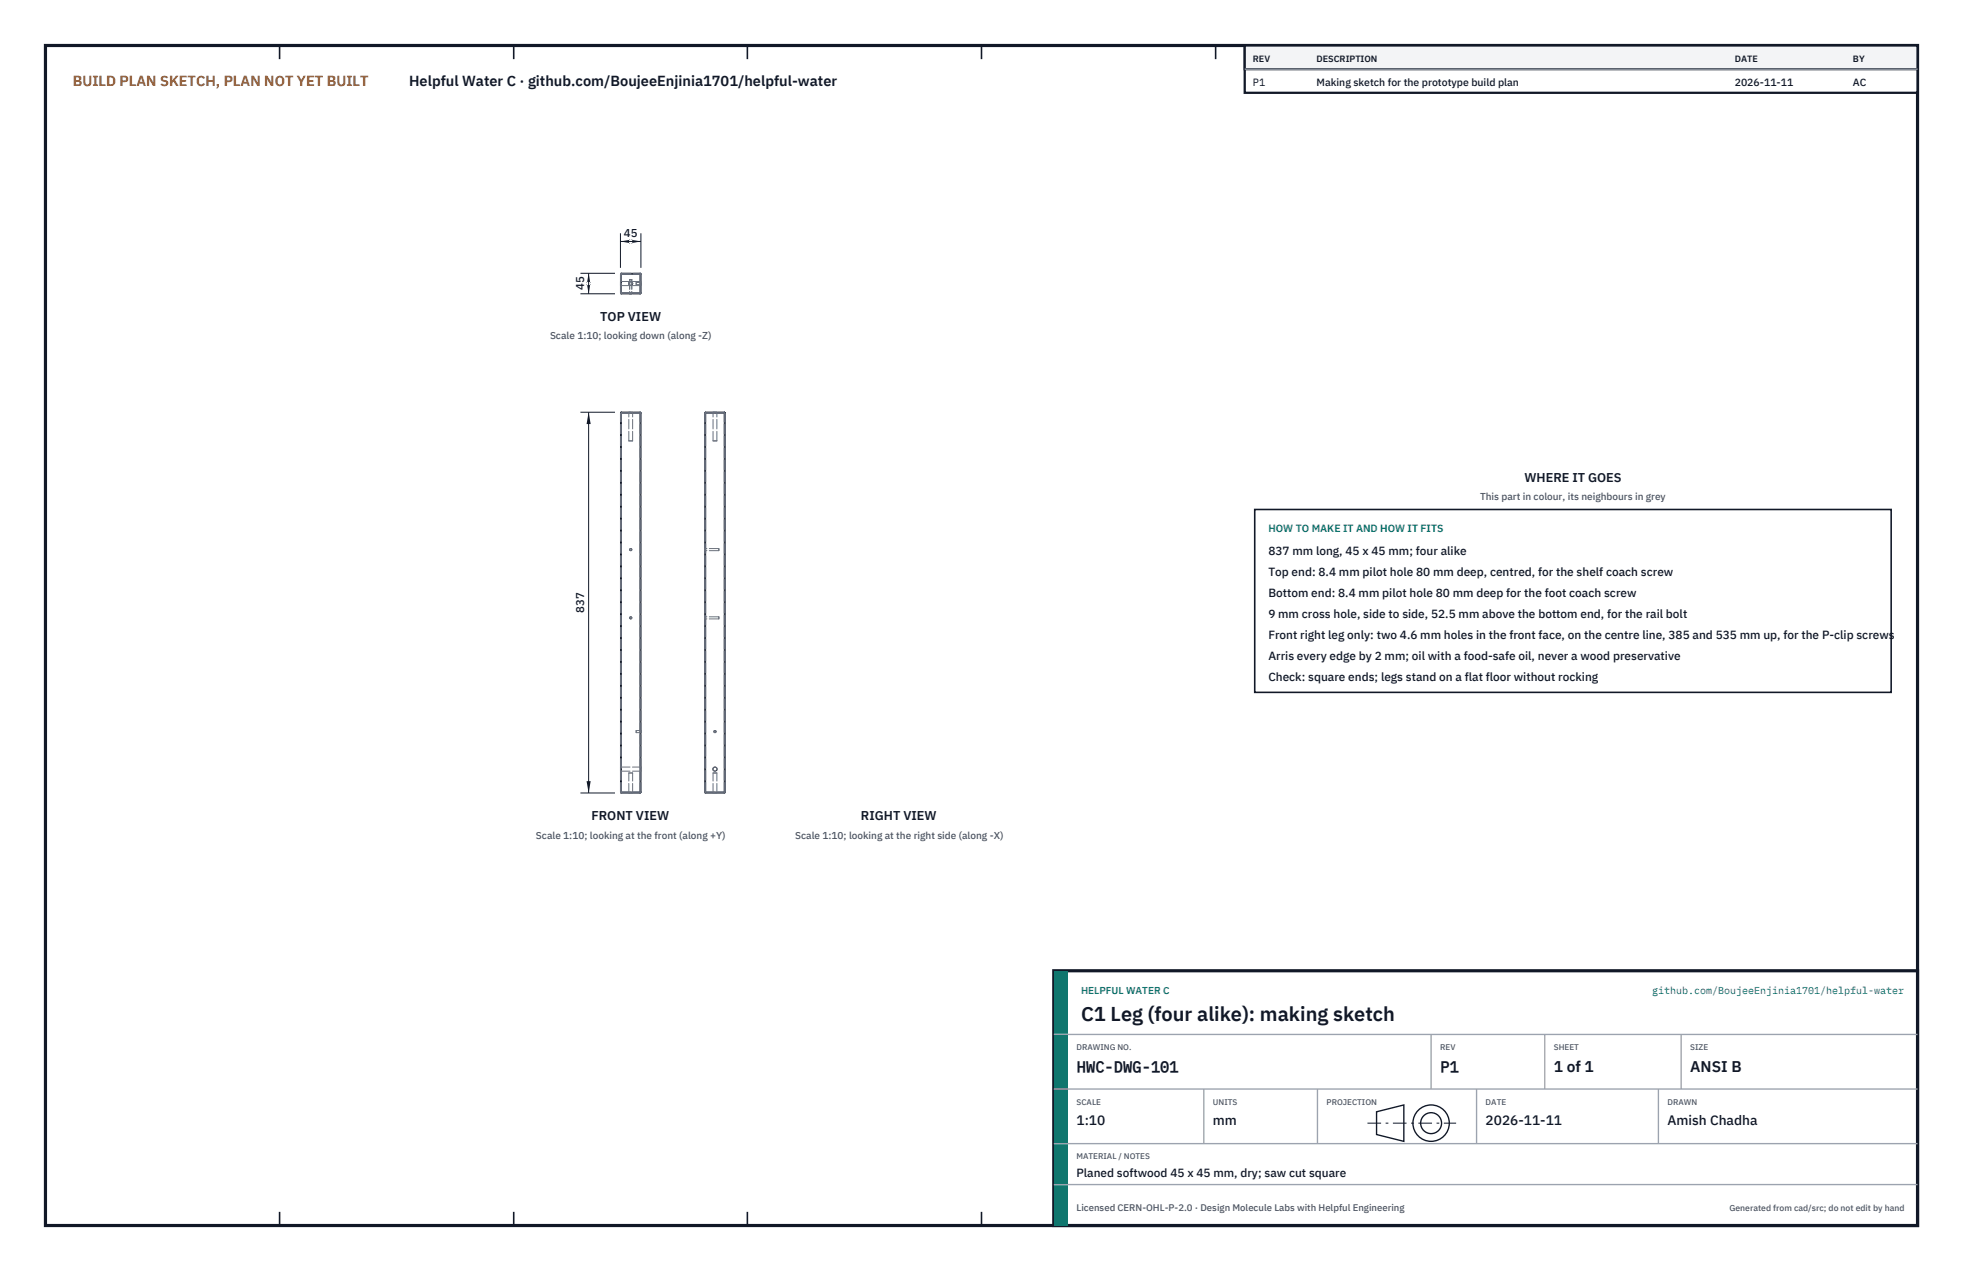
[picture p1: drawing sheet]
<svg xmlns="http://www.w3.org/2000/svg" width="432mm" height="279mm" viewBox="0 0 432 279" stroke-linecap="round" stroke-linejoin="round" font-family="sans-serif">
<defs><g id="words">
<text font-size="4.4" fill="#111827" x="237.8" y="224.4">C1 Leg (four alike): making sketch</text>
<g font-size="3.4" fill="#111827">
<text x="236.8" y="235.6">HWC-DWG-101</text>
<text x="316.8" y="235.6">P1</text>
<text x="341.8" y="235.6">1 of 1</text>
<text x="371.8" y="235.6">ANSI B</text>
</g>
<text font-size="3.2" fill="#b45309" x="16" y="19">BUILD PLAN SKETCH, PLAN NOT YET BUILT</text>
<text font-size="3.2" fill="#111827" x="90" y="19">Helpful Water C · github.com/BoujeeEnjinia1701/helpful-water</text>
<g font-size="3" fill="#111827">
<text x="236.8" y="247.2">1:10</text>
<text x="266.8" y="247.2">mm</text>
<text x="326.8" y="247.2">2026-11-11</text>
<text x="366.8" y="247.2">Amish Chadha</text>
</g>
<g font-size="2.8" fill="#111827">
<text x="132" y="70.6">TOP VIEW</text>
<text x="335.3" y="106">WHERE IT GOES</text>
<text x="130.1" y="180.3">FRONT VIEW</text>
<text x="189.4" y="180.3">RIGHT VIEW</text>
</g>
<g font-size="2.6" fill="#111827">
<text x="279" y="122">837 mm long, 45 x 45 mm; four alike</text>
<text x="279" y="126.6">Top end: 8.4 mm pilot hole 80 mm deep, centred, for the shelf coach screw</text>
<text x="279" y="131.2">Bottom end: 8.4 mm pilot hole 80 mm deep for the foot coach screw</text>
<text x="279" y="135.8">9 mm cross hole, side to side, 52.5 mm above the bottom end, for the rail bolt</text>
<text x="279" y="140.4">Front right leg only: two 4.6 mm holes in the front face, on the centre line, 385 and 535 mm up, for the P-clip screws</text>
<text x="279" y="145">Arris every edge by 2 mm; oil with a food-safe oil, never a wood preservative</text>
<text x="279" y="149.6">Check: square ends; legs stand on a flat floor without rocking</text>
<text x="236.8" y="258.8">Planed softwood 45 x 45 mm, dry; saw cut square</text>
</g>
<g font-size="2.5" fill="#111827">
<text x="137.3" y="52.1">45</text>
<text x="128.5" y="63.8" transform="rotate(-90 128.5 63.8)">45</text>
<text x="128.5" y="134.7" transform="rotate(-90 128.5 134.7)">837</text>
</g>
<g font-size="2.3" fill="#111827">
<text x="275.6" y="18.8">P1</text>
<text x="289.6" y="18.8">Making sketch for the prototype build plan</text>
<text x="381.6" y="18.8">2026-11-11</text>
<text x="407.6" y="18.8">AC</text>
</g>
<text font-size="2.3" fill="#0f766e" x="279" y="117">HOW TO MAKE IT AND HOW IT FITS</text>
<g font-size="2.2" fill="#4b5563">
<text x="121" y="74.6">Scale 1:10; looking down (along -Z)</text>
<text x="325.6" y="110">This part in colour, its neighbours in grey</text>
<text x="117.9" y="184.3">Scale 1:10; looking at the front (along +Y)</text>
<text x="174.9" y="184.3">Scale 1:10; looking at the right side (along -X)</text>
</g>
<g font-size="2.2" fill="#0f766e">
<text x="237.8" y="218.4">HELPFUL WATER C</text>
<text x="363.4" y="218.4">github.com/BoujeeEnjinia1701/helpful-water</text>
</g>
<text font-size="2.1" fill="#4b5563" x="236.8" y="266.2">Licensed CERN-OHL-P-2.0 · Design Molecule Labs with Helpful Engineering</text>
<g font-size="2" fill="#111827">
<text x="275.6" y="13.6">REV</text>
<text x="289.6" y="13.6">DESCRIPTION</text>
<text x="381.6" y="13.6">DATE</text>
<text x="407.6" y="13.6">BY</text>
</g>
<text font-size="1.9" fill="#4b5563" x="380.4" y="266.2">Generated from cad/src; do not edit by hand</text>
<g font-size="1.8" fill="#4b5563">
<text x="236.8" y="230.8">DRAWING NO.</text>
<text x="316.8" y="230.8">REV</text>
<text x="341.8" y="230.8">SHEET</text>
<text x="371.8" y="230.8">SIZE</text>
<text x="236.8" y="242.8">SCALE</text>
<text x="266.8" y="242.8">UNITS</text>
<text x="291.8" y="242.8">PROJECTION</text>
<text x="326.8" y="242.8">DATE</text>
<text x="366.8" y="242.8">DRAWN</text>
<text x="236.8" y="254.8">MATERIAL / NOTES</text>
</g>
</g></defs>
<path d="M10 10h411.8v259.4h-411.8z" fill="none" stroke="#111827" stroke-width=".7" stroke-linecap="butt"/>
<g fill="none" stroke="#111827" stroke-width=".35">
<path d="M61.5 10v3M113 10v3M164.4 10v3M215.9 10v3M267.4 10v3M318.9 10v3M370.3 10v3M61.5 266.4v3M113 266.4v3M164.4 266.4v3M215.9 266.4v3M267.4 266.4v3"/>
<path d="M318.9 266.4v3M370.3 266.4v3"/>
</g>
<g fill="none" stroke="#111727" stroke-width=".22">
<path d="M136.5 64.4l.2 .2M136.5 64.4h.2M136.5 60.3h.2M136.5 60.3v4.1M136.7 60.1l-.2 .2M136.7 64.4v.2M136.7 60.1v.2M136.7 60.3v4.1M136.7 64.6h4.1M136.7 60.1h4.1M136.7 64.4h4.1M136.7 60.3h4.1"/>
<path d="M140.8 60.1l.2 .2M140.8 64.4v.2M140.8 60.1v.2M140.8 64.4h.2M140.8 60.3h.2M140.8 60.3v4.1M141 64.4l-.2 .2M141 60.3v4.1M136.5 90.8h.2M136.5 90.8v83.3M136.7 90.6l-.2 .2M136.7 90.6v.2"/>
<path d="M136.7 90.6h4.1M136.7 90.8v83.3M136.7 90.8h4.1M140.8 90.6l.2 .2M140.8 90.6v.2M140.8 90.8h.2M140.8 90.8v83.3M141 90.8v83.3M155 90.8h.2M155 90.8v83.3M155.2 90.6l-.2 .2M155.2 90.6v.2"/>
<path d="M155.2 90.6h4.1M155.2 90.8h4.1M155.2 90.8v83.3M159.3 90.6l.2 .2M159.3 90.6v.2M159.3 90.8h.2M159.3 90.8v83.3M159.5 90.8v83.3M138.6 135.6h.3v.4h-.3zM138.6 120.6h.3v.4h-.3zM136.5 174.1l.2 .2M136.5 174.1h.2"/>
<path d="M136.7 174.1v.2M136.7 174.3h4.1M136.7 174.1h4.1M140.8 174.1v.2M140.8 174.1h.2M141 174.1l-.2 .2M155 174.1l.2 .2M155 174.1h.2M155.2 174.1v.2M155.2 174.3h4.1M155.2 174.1h4.1M157.1 160.6h.3v.4h-.3z"/>
<path d="M159.3 174.1v.2M159.3 174.1h.2M159.5 174.1l-.2 .2"/>
<circle cx="138.7" cy="62.3" r=".42"/>
<circle cx="157.3" cy="169.1" r=".45"/>
</g>
<g fill="none" stroke="#6a7180" stroke-width=".22" stroke-dasharray="2.1 .5">
<path d="M136.5 64.4v-4.1M136.5 62.3v-.4M136.5 61.9v.9M136.5 62.8v-.5M136.5 64.4l.2 .2M136.5 60.3l.2-.2M136.5 62.8h4.5M136.5 61.9h4.5M136.7 64.6h4.1M136.7 60.1h4.1M136.7 64.4h-.2M136.7 64.4v-4.1"/>
<path d="M136.7 60.3h-.2M136.7 64.4v.2M136.7 64.4h4.1M136.7 60.3h4.1M136.7 60.3v-.2M138.5 64.6h.5M138.5 61.5h.5M138.5 61.5v3.1M139 64.6h-.5M139 61.5v3.1M139 61.5h-.5M139.9 62.3v-.2"/>
<path d="M139.9 62.1v.5M139.9 62.6v-.3M139.9 62.6h1.1M139.9 62.1h1.1M140.8 64.4v-4.1M140.8 64.4v.2M140.8 60.3v-.2M140.8 64.4h.2M140.8 60.3h.2M141 62.3v-.4M141 61.9v.9M141 62.8v-.5"/>
<path d="M141 64.4v-4.1M141 62.3v-.2M141 62.1v.5M141 62.6v-.3M141 64.4l-.2 .2M141 60.3l-.2-.2M136.7 90.6h4.1M136.7 90.8h-.2M136.7 90.8v-.2M136.7 90.8h4.1M138.3 90.6h.9M138.3 96.9h.9"/>
<path d="M138.3 96.9v-6.3M139.2 90.6h-.9M139.2 96.9v-6.3M139.2 96.9h-.9M140.8 90.8v-.2M140.8 90.8h.2M141 90.8l-.2-.2M155.2 90.6h4.1M155.2 90.6l-.2 .2M155.2 90.8h4.1M155.2 90.8h-.2M155.2 90.6v.2"/>
<path d="M156.8 90.6h.5M156.8 96.9h.5M156.8 96.9v-6.3M157.3 90.6h.4M157.3 96.9h.4M157.7 90.6h-.9M157.7 96.9h-.9M157.7 96.9v-6.3M159.3 90.8v-.2M159.5 90.8h-.2M138.6 135.6h.3v.4h-.3zM138.6 120.6h.3v.4h-.3z"/>
<path d="M155 135.8v-.2M155 135.6v.5M155 136.1v-.3M155 120.8v-.2M155 120.6v.4M155 121v-.2M158.1 135.8v-.2M158.1 135.6v.5M158.1 136.1v-.3M158.1 120.8v-.2M158.1 120.6v.4M158.1 121v-.2"/>
<path d="M158.1 135.6h-3.1M158.1 136.1h-3.1M158.1 120.6h-3.1M158.1 121h-3.1M136.5 174.1v-83.3M136.5 169.5v-.9M136.5 168.6v.9M136.5 169.5h4.5M136.5 168.6h4.5M136.5 174.1h.2M136.7 174.3h4.1M136.7 174.3l-.2-.2"/>
<path d="M136.7 174.1v-83.3M136.7 174.3v-.2M136.7 174.1h4.1M138.3 174.3h.9M138.3 169.9h.9M138.3 174.3v-4.4M139.2 174.3h-.9M139.2 174.3v-4.4M139.2 169.9h-.9M139.9 161.1h1.1M139.9 161.1v-.5M139.9 160.6v.5"/>
<path d="M139.9 160.6h1.1M140.8 174.3l.2-.2M140.8 174.1v-83.3M140.8 174.3v-.2M141 169.5v-.9M141 168.6v.9M141 174.1v-83.3M141 161.1v-.5M141 160.6v.5M141 174.1h-.2M155 174.1v-83.3M155.2 174.3h4.1"/>
<path d="M155.2 174.3l-.2-.2M155.2 174.1v-83.3M155.2 174.1h4.1M155.2 174.1h-.2M155.2 174.3v-.2M156.8 174.3h.5M156.8 169.9h.5M156.8 174.3v-4.4M157.1 160.6h.3v.4h-.3zM157.3 174.3h.4M157.3 169.9h.4M157.7 174.3h-.9"/>
<path d="M157.7 169.9h-.9M157.7 174.3v-4.4M159.3 174.3l.2-.2M159.3 174.1v-83.3M159.3 174.3v-.2M159.3 174.1h.2M159.5 174.1v-83.3"/>
<circle cx="138.7" cy="62.3" r=".42"/>
<circle cx="157.3" cy="169.1" r=".45"/>
</g>
<path d="M136.5 51.3v7.6M136.5 53.1h4.5M141 51.3v7.6" fill="none" stroke="#111827" stroke-width=".22"/>
<path d="M136.5 53.1l2.6-.5v.9zM138.4 52.6v.9l2.6-.4z" fill="#111827"/>
<path d="M127.7 60.1h7.6M127.7 64.6h7.6M129.5 60.1v4.5" fill="none" stroke="#111827" stroke-width=".22"/>
<path d="M129.5 60.1l-.5 2.6h.9zM129 62h.9l-.4 2.6z" fill="#111827"/>
<path d="M127.7 90.6h7.6M129.5 90.6v83.7M127.7 174.3h7.6" fill="none" stroke="#111827" stroke-width=".22"/>
<path d="M129.5 90.6l-.5 2.6h.9zM129 171.7h.9l-.4 2.6z" fill="#111827"/>
<path d="M276 112h140v40.2h-140z" fill="#fff" stroke="#111827" stroke-width=".35"/>
<path d="M273.8 10h148v10.4h-148z" fill="#fff" stroke="#111827" stroke-width=".5"/>
<path d="M273.8 10h148v5.2h-148z" fill="#f3f4f6" stroke="#111827" stroke-width=".5"/>
<path d="M273.8 15.2h148" fill="none" stroke="#9ca3af" stroke-width=".3"/>
<path d="M231.8 213.4h190v56h-190z" fill="#fff" stroke="#111827" stroke-width=".7" stroke-linecap="butt"/>
<path d="M231.8 213.4h3v56h-3z" fill="#0f766e"/>
<path d="M231.8 227.4h190M231.8 239.4h190M264.8 239.4v12M289.8 239.4v12M314.8 227.4v12M324.8 239.4v12M339.8 227.4v12M364.8 239.4v12M369.8 227.4v12M231.8 251.4h190M231.8 260.4h190" fill="none" stroke="#9ca3af" stroke-width=".3"/>
<g fill="none" stroke="#111827" stroke-width=".3">
<path d="M302.8 244.4l6-1.5v8l-6-1.5z"/>
<circle cx="314.8" cy="246.9" r="4"/>
<circle cx="314.8" cy="246.9" r="2.3"/>
</g>
<path d="M300.8 246.9h19.5" fill="none" stroke="#111827" stroke-width=".22" stroke-dasharray="3 1 .6 1" stroke-linecap="butt"/>
<use href="#words"/>
</svg>
